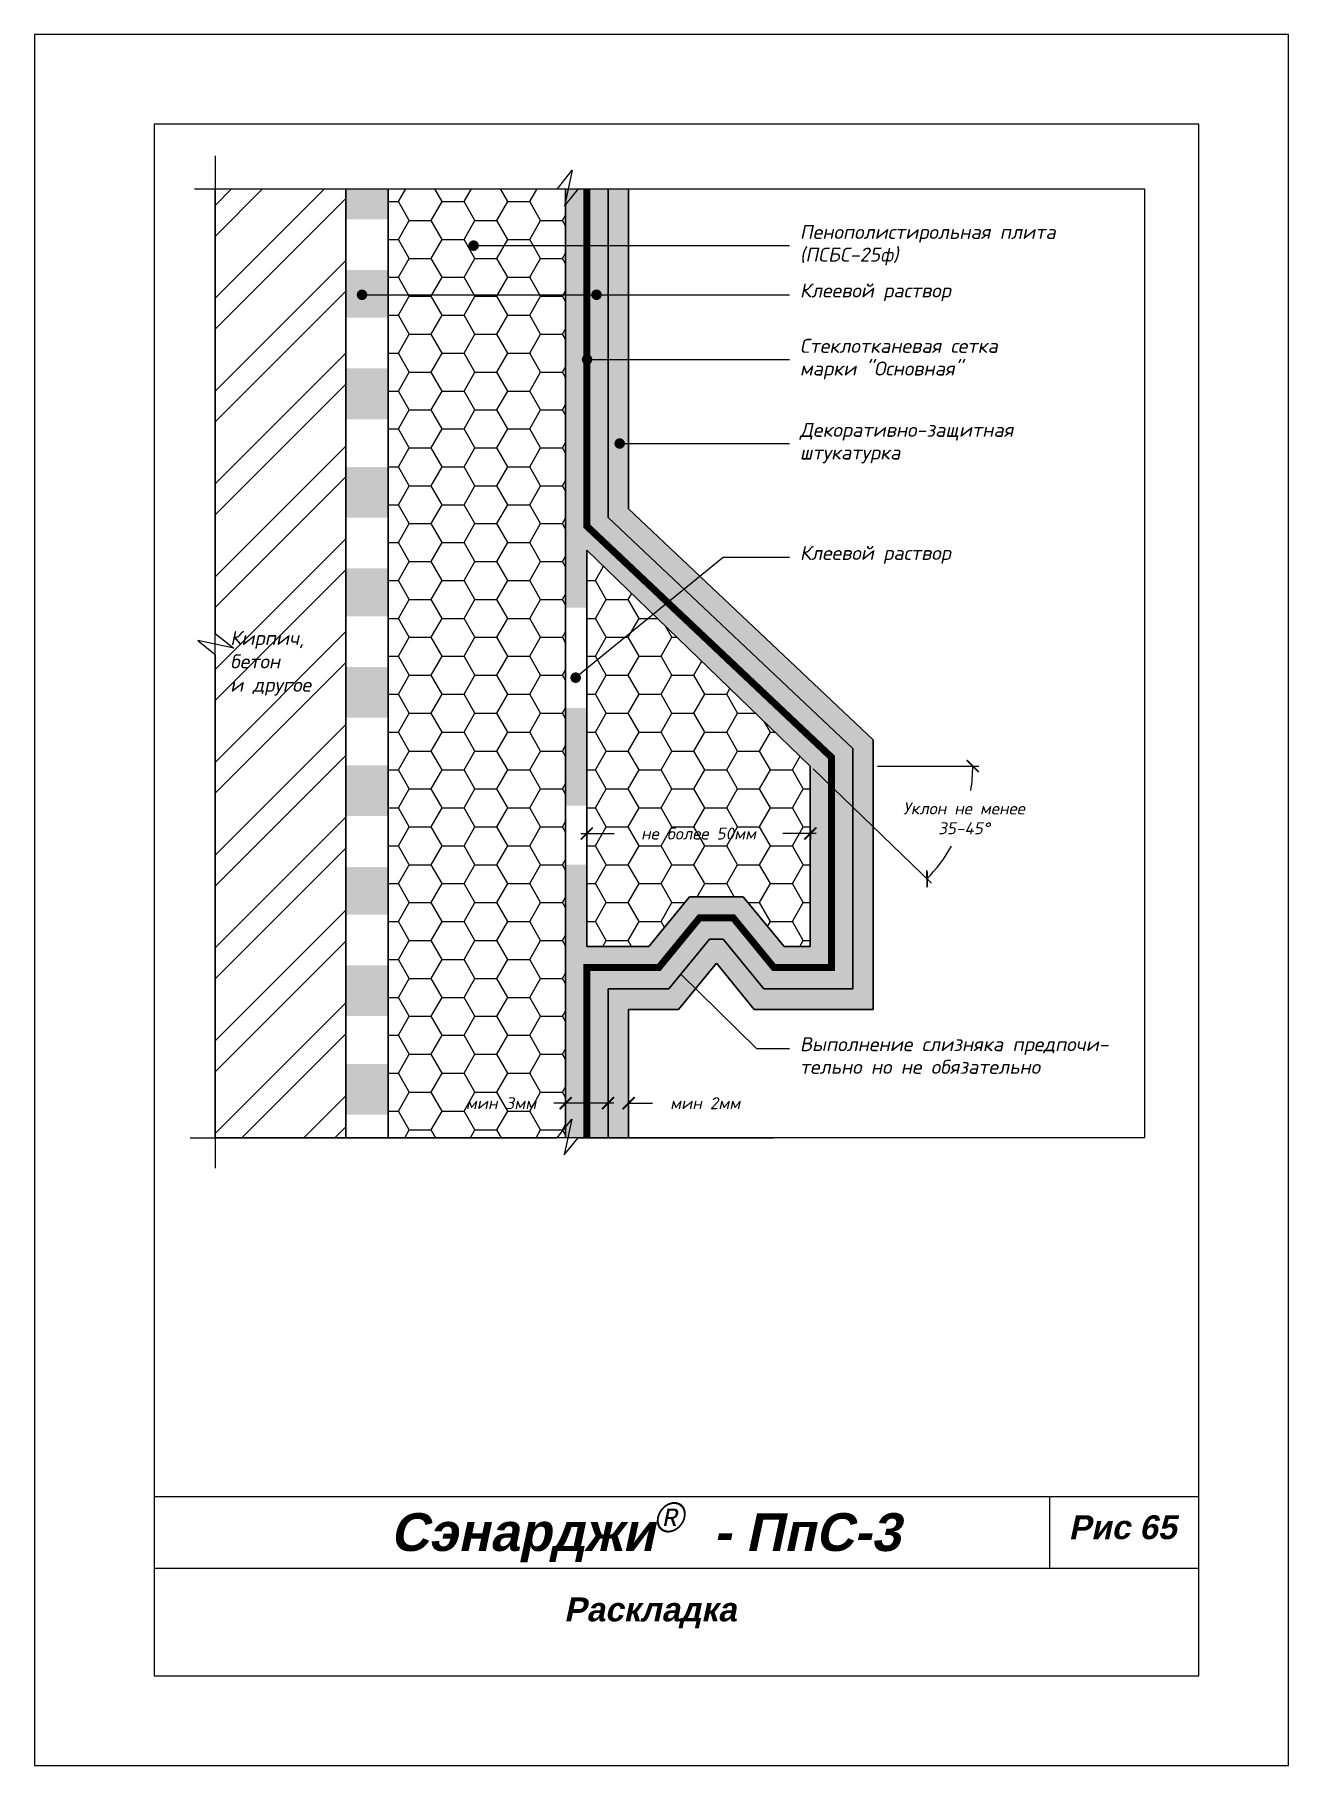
# Model space of a CAD drawing. Header units: inches. Extents: x 47 to 4151, y -1120 to 1902.
# Drawn here: x 892.3 to 1102.3, y -418.8 to -128.8 of the extents above; entities that cross this region are included whole.
import ezdxf

# ---------------------------------------------------------------- set-up
doc = ezdxf.new("R2010")
doc.units = ezdxf.units.IN
doc.header["$LTSCALE"] = 10
doc.header["$MEASUREMENT"] = 0
doc.linetypes.add('HIDDEN', pattern=[0.375, 0.25, -0.125])
doc.layers.add('dim', color=160, linetype='Continuous', lineweight=15)
doc.layers.add('Layer1', color=108, linetype='Continuous', lineweight=30)
for name, color, linetype in [('DUBEL', 142, 'Continuous'), ('hatch', 240, 'Continuous'), ('ndp', 242, 'Continuous'), ('ramka', 248, 'Continuous')]:
    doc.layers.add(name, color=color, linetype=linetype)
doc.layers.add('list', color=5, linetype='Continuous', plot=False)
doc.styles.add('ndp', font='ARIALBD.TTF', dxfattribs={"oblique": 12})
doc.styles.add('style2', font='romans.shx', dxfattribs={"oblique": 12})
doc.dimstyles.new('1', dxfattribs={"dimtxt": 2, "dimasz": 2, "dimexe": 1, "dimexo": 0.7, "dimgap": 2, "dimtad": 0, "dimtih": 1, "dimtoh": 1, "dimdec": 4, "dimzin": 0, "dimdsep": 46, "dimtxsty": 'style2', "dimblk": 'ARCHTICK', "dimcen": 1.5, "dimdle": 1, "dimadec": 0, "dimazin": 0, "dimtfac": 1, "dimtdec": 4, "dimtofl": 0, "dimtmove": 0, "dimatfit": 2, "dimldrblk": 'DOTSMALL', "dimfxl": 1, "dimtolj": 1, "dimtzin": 0, "dimarcsym": 0})
pattern_1 = [(0, (883.61213, 192.43293), (0.25, 0.5), [0, -0.5])]

# ---------------------------------------------------------------- blocks, each defined once
blk = doc.blocks.new('_ArchTick')
at = {"layer": 'DUBEL', "color": 0, "const_width": 0.15}
blk.add_lwpolyline([(-0.5, -0.5), (0.5, 0.5)], dxfattribs=at)
blk = doc.blocks.new('*D126')
at = {"layer": 'Defpoints', "color": 0}
for p in [(988.38, -306.12), (991.84, -306), (991.84, -307.87)]:
    blk.add_point(p, dxfattribs=at)
at = {"layer": 'dim', "color": 0, "lineweight": -2}
for p, q in [((988.38, -306.82), (988.38, -308.87)), ((991.84, -306.7), (991.84, -308.87)), ((988.38, -307.87), (986.38, -307.87)), ((991.84, -307.87), (995.84, -307.87))]:
    blk.add_line(p, q, dxfattribs=at)
at = {"layer": 'dim', "color": 0, "lineweight": -2, "xscale": 2, "yscale": 2, "zscale": 2}
blk.add_blockref('_ArchTick', (988.38, -307.87), dxfattribs=at)
at = {"layer": 'dim', "color": 0, "lineweight": -2, "xscale": 2, "yscale": 2, "zscale": 2, "rotation": 180}
blk.add_blockref('_ArchTick', (991.84, -307.87), dxfattribs=at)
at = {"layer": 'dim', "color": 0, "insert": (1004.66, -307.87), "char_height": 2, "attachment_point": 5, "style": 'style2'}
blk.add_mtext('\\A1;{\\fRomanS|b0|i0|c204|p2;мин 2мм}', dxfattribs=at)
blk = doc.blocks.new('_DotSmall')
at = {"layer": 'DUBEL', "color": 0, "const_width": 0.5}
blk.add_lwpolyline([(-0.0625, 0, 1), (0.0625, 0, 1)], format="xyb", close=True, dxfattribs=at)
blk = doc.blocks.new('*D127')
at = {"layer": 'Defpoints', "color": 0}
for p in [(981.28, -306.7), (988.38, -306.12), (981.28, -307.87)]:
    blk.add_point(p, dxfattribs=at)
at = {"layer": 'dim', "color": 0, "lineweight": -2}
for p, q in [((981.28, -307.4), (981.28, -308.87)), ((988.38, -306.82), (988.38, -308.87)), ((981.28, -307.87), (979.28, -307.87)), ((989.38, -307.87), (981.28, -307.87))]:
    blk.add_line(p, q, dxfattribs=at)
at = {"layer": 'dim', "color": 0, "lineweight": -2, "xscale": 2, "yscale": 2, "zscale": 2, "rotation": 180}
blk.add_blockref('_ArchTick', (981.28, -307.87), dxfattribs=at)
at = {"layer": 'dim', "color": 0, "lineweight": -2, "xscale": 2, "yscale": 2, "zscale": 2}
blk.add_blockref('_ArchTick', (988.38, -307.87), dxfattribs=at)
at = {"layer": 'dim', "color": 0, "insert": (970.46, -307.87), "char_height": 2, "attachment_point": 5, "style": 'style2'}
blk.add_mtext('\\A1;{\\fRomanS|b0|i0|c204|p2;мин 3мм}', dxfattribs=at)
blk = doc.blocks.new('*D128')
at = {"layer": 'Defpoints', "color": 0}
for p in [(984.83, -259.09), (1022.27, -261.34), (1022.27, -262.69)]:
    blk.add_point(p, dxfattribs=at)
at = {"layer": 'dim', "color": 0, "lineweight": -2}
for p, q in [((984.83, -259.79), (984.83, -263.69)), ((983.83, -262.69), (989.42, -262.69)), ((1023.27, -262.69), (1017.68, -262.69)), ((1022.27, -262.04), (1022.27, -263.69))]:
    blk.add_line(p, q, dxfattribs=at)
at = {"layer": 'dim', "color": 0, "lineweight": -2, "xscale": 2, "yscale": 2, "zscale": 2, "rotation": 180}
blk.add_blockref('_ArchTick', (984.83, -262.69), dxfattribs=at)
at = {"layer": 'dim', "color": 0, "lineweight": -2, "xscale": 2, "yscale": 2, "zscale": 2}
blk.add_blockref('_ArchTick', (1022.27, -262.69), dxfattribs=at)
at = {"layer": 'dim', "color": 0, "insert": (1003.55, -262.69), "char_height": 2, "attachment_point": 5, "style": 'style2'}
blk.add_mtext('\\A1;{\\fRomanS|b0|i0|c204|p2;не более 50мм}', dxfattribs=at)
blk = doc.blocks.new('*D129')
at = {"layer": 'Defpoints', "color": 0}
for p in [(984.83, -215.19), (1022.27, -251.38), (1022.27, -251.38), (1032.82, -251.38), (1045.98, -264.72)]:
    blk.add_point(p, dxfattribs=at)
at = {"layer": 'dim', "color": 0, "lineweight": -2}
for p, q in [((1022.77, -251.87), (1042.54, -270.99)), ((1033.52, -251.38), (1050.47, -251.38))]:
    blk.add_line(p, q, dxfattribs=at)
for start, end in [(351.3768, 0), (315.9662, 330.4158)]:
    blk.add_arc((1022.27, -251.38), 27.2, start, end, dxfattribs=at)
at = {"layer": 'dim', "color": 0, "lineweight": -2, "xscale": 2, "yscale": 2, "zscale": 2}
for p, rotation in [((1049.47, -251.38), 90.00000000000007), ((1041.82, -270.29), 225.9661649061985)]:
    blk.add_blockref('_ArchTick', p, dxfattribs=dict(at, rotation=rotation))
at = {"layer": 'dim', "color": 0, "insert": (1048.02, -260.14), "char_height": 2, "attachment_point": 5, "style": 'style2'}
blk.add_mtext('\\A1;{\\fRomanS|b0|i0|c204|p2;Уклон не менее\\P35-45}°', dxfattribs=at)

msp = doc.modelspace()

# ---------------------------------------------------------------- hatches: boundary and pattern name
at = {"layer": 'hatch'}
h = msp.add_hatch(dxfattribs=at)
h.set_pattern_fill('ANSI32', color=256, scale=29.327494, style=0)
h.set_pattern_definition([(45, (883.612, 192.433), (-7.77663, 7.77663), []), (45, (888.797, 192.433), (-7.77663, 7.77663), [])])
h.paths.add_polyline_path([(944.470792, -196.028789), (944.470792, -179.224386), (944.470792, -162.419982), (944.470792, -154.668795), (922.572839, -154.668795), (922.572839, -313.659614), (944.470792, -313.659614), (944.470792, -296.855211), (944.470792, -280.050807), (944.470792, -263.246404), (944.470792, -246.442), (944.470792, -229.637597), (944.470792, -212.833193)])
h.paths.add_polyline_path([(924.666799, -240.169299), (941.704676, -240.418649), (942.452727, -236.89935), (925.414849, -236.65)], flags=24)
h.paths.add_polyline_path([(924.833032, -235.471093), (937.066787, -235.720444), (937.814837, -232.201144), (925.581082, -231.951794)], flags=24)
h.paths.add_polyline_path([(924.429724, -232.490979), (938.953816, -232.823446), (939.951216, -228.131047), (925.427124, -227.79858)], flags=24)
h = msp.add_hatch(dxfattribs=at)
h.set_pattern_fill('DOTS', color=256, scale=8, style=0)
h.set_pattern_definition(pattern_1)
h.paths.add_polyline_path([(951.569392, -301.275987), (944.470792, -301.275987), (944.470792, -309.776891), (951.569392, -309.776891)])
h.paths.add_polyline_path([(951.569392, -284.774232), (944.470792, -284.774232), (944.470792, -293.275135), (951.569392, -293.275135)])
h.paths.add_polyline_path([(951.569392, -268.272477), (944.470792, -268.272477), (944.470792, -276.273329), (951.569392, -276.273329)])
h.paths.add_polyline_path([(951.569392, -251.27067), (944.470792, -251.27067), (944.470792, -259.771573), (951.569392, -259.771573)])
h.paths.add_polyline_path([(951.569392, -234.768915), (944.470792, -234.768915), (944.470792, -243.269818), (951.569392, -243.269818)])
h.paths.add_polyline_path([(951.569392, -218.267159), (944.470792, -218.267159), (944.470792, -226.268011), (951.569392, -226.268011)])
h.paths.add_polyline_path([(951.569392, -201.265353), (944.470792, -201.265353), (944.470792, -209.766256), (951.569392, -209.766256)])
h.paths.add_polyline_path([(951.569392, -184.763597), (944.470792, -184.763597), (944.470792, -193.264501), (951.569392, -193.264501)])
h.paths.add_polyline_path([(951.569392, -172.411835), (947.616352, -172.411835, -1), (946.736527, -172.411835, -1), (947.616352, -172.411835), (951.569392, -172.411835), (951.569392, -168.261842), (944.470792, -168.261842), (944.470792, -176.262694), (951.569392, -176.262694)])
h.paths.add_polyline_path([(951.569392, -154.668795), (944.470792, -154.668795), (944.470792, -159.760939), (951.569392, -159.760939)])
h = msp.add_hatch(dxfattribs=at)
h.set_pattern_fill('HONEY', color=256, scale=29.327494, style=0)
h.set_pattern_definition([(0, (883.612, 192.433), (5.498905, 3.174794), [3.66594, -7.331874]), (120, (883.612, 192.433), (-5.498905, 3.174794), [3.66594, -7.331874]), (60, (883.612, 192.433), (1e-08, 6.349589), [-7.331874, 3.66594])])
h.paths.add_polyline_path([(981.281809, -212.644576), (981.281809, -154.668795), (951.569392, -154.668795), (951.569392, -313.659614), (981.281809, -313.659614), (981.281809, -281.607177)])
h.paths.add_polyline_path([(1022.265351, -251.38201), (984.83111, -215.189438), (984.83111, -281.607177), (995.199932, -281.607177), (1002.032511, -273.266026), (1011.035373, -273.266026), (1017.867952, -281.607177), (1022.265351, -281.607177)])
h.paths.add_polyline_path([(964.142568, -306.358005), (978.781809, -306.358005), (978.781809, -309.376402), (964.142568, -309.376402)], flags=24)
h.paths.add_polyline_path([(990.919148, -261.185056), (1016.177312, -261.185056), (1016.177312, -264.203453), (990.919148, -264.203453)], flags=24)
h = msp.add_hatch(dxfattribs=at)
h.set_pattern_fill('DOTS', color=256, scale=8, style=0)
h.set_pattern_definition(pattern_1)
h.paths.add_polyline_path([(984.83111, -154.668795), (981.281809, -154.668795), (981.281809, -208.039974), (984.83111, -208.039974)])
h.paths.add_polyline_path([(988.38041, -154.668795), (984.83111, -154.668795), (984.83111, -211.174407), (1025.814651, -249.911842), (1025.814651, -285.156478), (1016.18726, -285.156478), (1009.354681, -276.815327), (1003.713202, -276.815327), (996.880623, -285.156478), (984.83111, -285.156478), (984.83111, -313.659614), (988.38041, -313.659614), (988.38041, -288.705778), (998.561315, -288.705778), (1005.393894, -280.364627), (1007.67399, -280.364627), (1014.506569, -288.705778), (1029.363952, -288.705778), (1029.363952, -248.441674), (988.38041, -209.704239)])
h.paths.add_polyline_path([(1025.814651, -249.911842), (984.83111, -211.174407), (984.83111, -215.189438), (1022.265351, -251.38201), (1022.265351, -281.607177), (1017.867952, -281.607177), (1011.035373, -273.266026), (1002.032511, -273.266026), (995.199932, -281.607177), (985.092287, -281.607177), (985.092287, -284.716653), (981.281809, -284.716653), (981.281809, -313.659614), (984.83111, -313.659614), (984.83111, -285.156478), (996.880623, -285.156478), (1003.713202, -276.815327), (1009.354681, -276.815327), (1016.18726, -285.156478), (1025.814651, -285.156478)])
h = msp.add_hatch(dxfattribs=at)
h.set_pattern_fill('AR-CONC', color=256, scale=0.293275, style=0)
h.set_pattern_definition([(50, (883.6121, 192.433), (2.1035444, -0.1840363), [0.219956, -2.419518]), (355, (883.6121, 192.433), (-0.406923, 2.205991), [0.175965, -1.935615]), (100.4514, (883.7874, 192.4176), (1.696623, 2.0219534), [0.186934, -2.056274]), (46.1842, (883.612, 193.0195), (3.12995, -0.485426), [0.329934, -3.629277]), (96.6356, (883.873, 192.979), (2.741131, 2.856844), [0.280401, -3.08441]), (351.1842, (883.612, 193.0195), (2.74113, 2.856846), [0.263947, -2.903422]), (21, (883.9054, 192.8728), (1.750579, -1.1807803), [0.219956, -2.419518]), (326, (883.9054, 192.8728), (0.713583, 2.126683), [0.175965, -1.935615]), (71.4514, (884.0513, 192.7744), (2.4641624, 0.945901), [0.186934, -2.056274]), (37.5, (883.6121, 192.4329), (0.0356618, 0.9762943), [0, -1.9121526, 0, -1.964942, 0, -1.9429465]), (7.5, (883.6121, 192.4329), (0.771517, 1.1567107), [0, -1.1203103, 0, -1.8681614, 0, -0.7405192]), (327.5, (882.9581, 192.4329), (1.5655674, -0.0661478), [0, -0.7331874, 0, -2.2875445, 0, -3.0353956]), (317.5, (882.6648, 192.4329), (1.710339, 0.293583), [0, -0.9531436, 0, -1.519164, 0, -2.155571])])
h.paths.add_polyline_path([(988.38041, -313.659614), (991.835865, -313.659614), (991.835865, -292.161233), (1000.197568, -292.161233), (1003.041561, -288.689311), (1000.562352, -286.26293), (998.561315, -288.705778), (988.38041, -288.705778)])
h.paths.add_polyline_path([(1006.533942, -284.425845), (1012.870315, -292.161233), (1032.819407, -292.161233), (1032.819407, -247.010377), (1003.79444, -219.576127), (1001.126947, -221.7522), (1029.363952, -248.441674), (1029.363952, -288.705778), (1014.506569, -288.705778), (1007.67399, -280.364627), (1005.393894, -280.364627), (1000.562352, -286.26293), (1003.041561, -288.689311)])
h.paths.add_polyline_path([(1001.126947, -221.7522), (1003.79444, -219.576127), (991.835865, -208.272943), (991.835865, -197.341671), (990.773745, -197.341671, -1), (989.89392, -197.341671, -1), (990.773745, -197.341671), (991.835865, -197.341671), (991.835865, -183.26906), (988.38041, -183.26906), (988.38041, -209.704239)])
h.paths.add_polyline_path([(991.835865, -172.411835), (988.38041, -172.411835), (988.38041, -183.26906), (991.835865, -183.26906)])
h.paths.add_polyline_path([(991.835865, -164.18005), (988.38041, -164.18005), (988.38041, -172.411835), (991.835865, -172.411835)])
h.paths.add_polyline_path([(991.835865, -154.668795), (988.38041, -154.668795), (988.38041, -164.18005), (991.835865, -164.18005)])
h = msp.add_hatch(dxfattribs=at)
h.set_pattern_fill('DOTS', color=256, scale=8, style=0)
h.set_pattern_definition(pattern_1)
h.paths.add_polyline_path([(984.83111, -208.039974), (981.281809, -208.039974), (981.281809, -212.644576), (981.281809, -224.844378), (984.83111, -224.844378)])
h.paths.add_polyline_path([(984.83111, -241.648782), (981.281809, -241.648782), (981.281809, -258.000809), (984.83111, -258.000809)])
h.paths.add_polyline_path([(984.83111, -274.805213), (981.281809, -274.805213), (981.281809, -281.607177), (981.281809, -284.716653), (985.092287, -284.716653), (985.092287, -281.607177), (984.83111, -281.607177)])
h.paths.add_polyline_path([(984.83111, -267.91225), (981.281809, -267.91225), (981.281809, -274.805213), (984.83111, -274.805213)])

# ---------------------------------------------------------------- linework, layer by layer
at = {"layer": 'DUBEL', "linetype": 'HIDDEN', "const_width": 1.17}
msp.add_lwpolyline([(984.83111, -154.668795), (984.83111, -211.174407), (1025.814651, -249.911842), (1025.814651, -285.156478), (1016.18726, -285.156478), (1009.354681, -276.815327), (1003.713202, -276.815327), (996.880623, -285.156478), (984.83111, -285.156478), (984.83111, -313.659614)], dxfattribs=at)
at = {"layer": 'hatch'}
for points in [[(922.572839, -149.118375), (922.572839, -229.193062), (925.687513, -231.647795), (919.6865, -230.335633), (922.572839, -232.707615), (922.572839, -318.737392)], [(919.101575, -154.668795), (979.92882, -154.668795), (982.383553, -151.554121), (981.071391, -157.555133), (983.443373, -154.668795), (1014.471541, -154.668795)], [(918.394933, -313.659614), (979.871441, -313.659614), (982.326174, -310.544941), (981.014012, -316.545953), (983.385994, -313.659614), (1016.097443, -313.659614)]]:
    msp.add_lwpolyline(points, dxfattribs=at)
at = {"layer": 'Layer1'}
for p, q in [((944.470792, -313.659614), (944.470792, -154.668795)), ((951.569392, -313.659614), (951.569392, -154.668795)), ((981.281809, -154.668795), (981.281809, -212.644576)), ((988.38041, -154.668795), (988.38041, -209.704239)), ((991.835865, -154.668795), (991.835865, -208.272943)), ((991.835865, -208.272943), (1032.819407, -247.010377)), ((988.38041, -209.704239), (1029.363952, -248.441674)), ((981.281809, -212.644576), (981.281809, -281.607177)), ((984.83111, -215.189438), (1022.265351, -251.38201)), ((984.83111, -215.189438), (984.83111, -281.607177)), ((1029.363952, -248.441674), (1029.363952, -288.705778)), ((1032.819407, -247.010377), (1032.819407, -292.161233)), ((1022.265351, -251.38201), (1022.265351, -281.607177)), ((995.199932, -281.607177), (1002.032511, -273.266026)), ((1002.032511, -273.266026), (1011.035373, -273.266026)), ((1017.867952, -281.607177), (1011.035373, -273.266026)), ((998.561315, -288.705778), (1005.393894, -280.364627)), ((1005.393894, -280.364627), (1007.67399, -280.364627)), ((1014.506569, -288.705778), (1007.67399, -280.364627)), ((981.281809, -281.607177), (981.281809, -313.659614)), ((995.199932, -281.607177), (984.83111, -281.607177)), ((1017.867952, -281.607177), (1022.265351, -281.607177)), ((1000.197568, -292.161233), (1006.533942, -284.425845)), ((1012.870315, -292.161233), (1006.533942, -284.425845)), ((998.561315, -288.705778), (988.38041, -288.705778)), ((988.38041, -288.705778), (988.38041, -313.659614)), ((1014.506569, -288.705778), (1029.363952, -288.705778)), ((1000.197568, -292.161233), (991.835865, -292.161233)), ((991.835865, -292.161233), (991.835865, -313.659614)), ((1012.870315, -292.161233), (1032.819407, -292.161233))]:
    msp.add_line(p, q, dxfattribs=at)
at = {"layer": 'list'}
for points in [[(892.340123, -418.822072), (1102.340123, -418.822072), (1102.340123, -128.822072), (892.340123, -128.822072)], [(922.572839, -154.668795), (1078.263187, -154.668795), (1078.263187, -313.659614), (922.572839, -313.659614)]]:
    msp.add_lwpolyline(points, close=True, dxfattribs=at)
at = {"layer": 'ndp'}
for p, q in [((965.868554, -164.18005), (1018.75861, -164.18005)), ((947.17644, -172.411835), (1018.75861, -172.411835)), ((984.87102, -183.26906), (1018.75861, -183.26906)), ((990.333832, -197.341671), (1018.75861, -197.341671)), ((1007.701431, -216.388904), (982.964391, -236.56875)), ((1007.701431, -216.388904), (1018.75861, -216.388904)), ((1013.273323, -298.70305), (1000.562352, -286.26293)), ((1013.273323, -298.70305), (1018.75861, -298.70305))]:
    msp.add_line(p, q, dxfattribs=at)
at = {"layer": 'ndp', "const_width": 0.879825}
for points in [[(965.428642, -164.18005, -1), (966.308467, -164.18005, -1)], [(946.736527, -172.411835, -1), (947.616352, -172.411835, -1)], [(986.013191, -172.411835, -1), (986.893016, -172.411835, -1)], [(984.431107, -183.26906, -1), (985.310932, -183.26906, -1)], [(989.89392, -197.341671, -1), (990.773745, -197.341671, -1)], [(982.524479, -236.56875, -1), (983.404303, -236.56875, -1)]]:
    msp.add_lwpolyline(points, format="xyb", close=True, dxfattribs=at)
at = {"layer": 'ramka'}
for p, q in [((1087.340123, -373.822072), (912.340123, -373.822072)), ((1062.340123, -373.822072), (1062.340123, -385.822072)), ((1087.340123, -385.822072), (912.340123, -385.822072))]:
    msp.add_line(p, q, dxfattribs=at)
msp.add_lwpolyline([(912.340123, -403.822072), (1087.340123, -403.822072), (1087.340123, -143.822072), (912.340123, -143.822072)], close=True, dxfattribs=at)

# ---------------------------------------------------------------- texts
at = {"layer": 'ndp', "oblique": 12}
for s, height, style, p in [('Пенополистирольная плита', 2.34619952, 'style2', (1020.511443, -163.056045)), ('(ПСБС-25ф)', 2.3461995, 'style2', (1020.511443, -166.854654)), ('Клеевой раствор', 2.34619952, 'style2', (1020.511443, -172.862951)), ('Стеклотканевая сетка', 2.34619952, 'style2', (1020.511443, -182.145055)), ('марки "Основная"', 2.34619952, 'style2', (1020.511443, -185.943663)), ('Декоративно-защитная', 2.34619952, 'style2', (1020.511443, -196.217665)), ('штукатурка', 2.3461995, 'style2', (1020.511443, -200.016274)), ('Клеевой раствор', 2.34619952, 'style2', (1020.511443, -216.84002)), ('Кирпич,', 2.3461995, 'style2', (925.097362, -231.093079)), ('бетон', 2.3461995, 'style2', (925.097362, -235.009219)), ('и другое', 2.3461995, 'style2', (925.097362, -238.925358)), ('Выполнение слизняка предпочи-', 2.34619952, 'style2', (1020.511443, -299.154166)), ('тельно но не обязательно', 2.34619952, 'style2', (1020.511443, -302.952775)), ('Сэнарджи    - ПпС-3', 6.33260053, 'ndp', (951.916793, -382.897735)), ('Рис 65', 4, 'ndp', (1065.543503, -380.920021)), ('Раскладка', 4, 'ndp', (981.011846, -394.68848))]:
    msp.add_text(s, height=height, dxfattribs=dict(at, style=style)).set_placement(p)
at = {"layer": 'ndp', "insert": (995.979596, -374.75865), "char_height": 5, "attachment_point": 1, "style": 'style2'}
msp.add_mtext('{\\fCentury Gothic|b0|i0|c204|p32;®}', dxfattribs=at)

# ---------------------------------------------------------------- dimensions: what is measured, and where the dimension line sits
at = {"layer": 'dim'}
dim = msp.add_angular_dim_2l(base=(1045.975934, -264.718198), line1=((984.83111, -215.189438), (1022.265351, -251.38201)), line2=((1022.265351, -251.38201), (1032.819407, -251.38201)), text='{\\fRomanS|b0|i0|c204|p2;Уклон не менее\\P35-45}°', dimstyle='1', dxfattribs=at)
dim.commit()
dim.dimension.update_dxf_attribs({"geometry": '*D129', "text_midpoint": (1048.021924, -260.136702), "dimtype": 162})
for base, p1, p2, text, picture, middle in [((1022.265351, -262.694254), (984.83111, -259.093165), (1022.265351, -261.343844), '{\\fRomanS|b0|i0|c204|p2;не более 50мм}', '*D128', (1003.54823, -262.694254)), ((981.281809, -307.867203), (988.38041, -306.115108), (981.281809, -306.698505), '{\\fRomanS|b0|i0|c204|p2;мин 3мм}', '*D127', (970.462189, -307.867203)), ((991.835865, -307.867203), (988.38041, -306.115108), (991.835865, -305.998301), '{\\fRomanS|b0|i0|c204|p2;мин 2мм}', '*D126', (1004.655486, -307.867203))]:
    dim = msp.add_linear_dim(base=base, p1=p1, p2=p2, text=text, dimstyle='1', dxfattribs=at)
    dim.commit()
    dim.dimension.update_dxf_attribs({"geometry": picture, "text_midpoint": middle})

doc.saveas('drawing.dxf')
